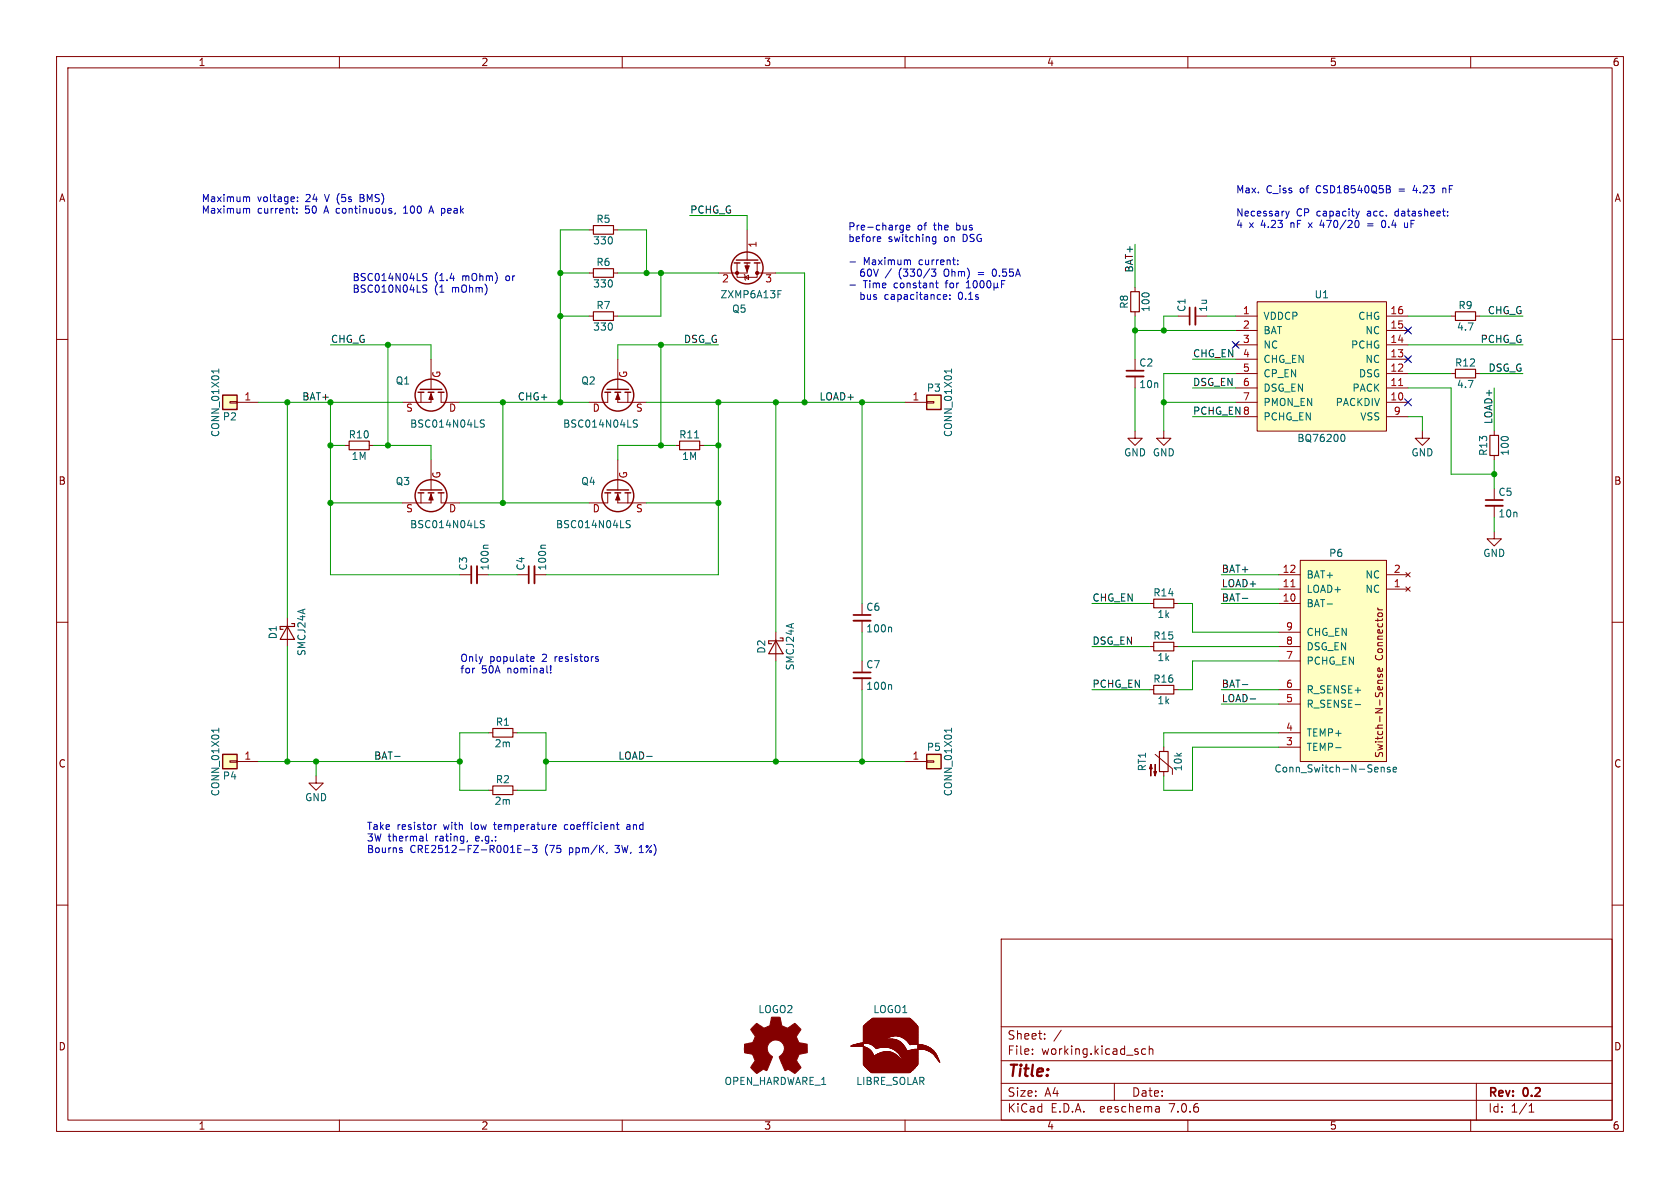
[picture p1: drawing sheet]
<svg xmlns="http://www.w3.org/2000/svg" width="297mm" height="210mm" viewBox="0 0 297 210" stroke-linecap="round" stroke-linejoin="round" font-family="sans-serif">
<defs><g id="words">
<text font-size="2.8" fill="#840000" x="178" y="190.9">Title:</text>
<g font-size="2.1" fill="#840000">
<text x="178" y="184">Sheet:</text>
<text x="178" y="186.7">File:</text>
<text x="184.1" y="186.7">working.kicad_sch</text>
<text x="178" y="196.9">KiCad</text>
<text x="178" y="194.1">Size:</text>
<text x="184.7" y="194.1">A4</text>
<text x="185.7" y="196.9">E.D.A.</text>
<text x="194.6" y="196.9">eeschema</text>
<text x="200" y="194.1">Date:</text>
<text x="207" y="196.9">7.0.6</text>
<text x="263" y="194.3">Rev:</text>
<text x="263" y="196.9">Id:</text>
<text x="267.1" y="196.9">1/1</text>
<text x="269.4" y="194.3">0.2</text>
</g>
<g font-size="1.8" fill="#840000">
<text x="35" y="11.9">1</text>
<text x="85" y="11.9">2</text>
<text x="135" y="11.9">3</text>
<text x="185" y="11.9">4</text>
<text x="235" y="11.9">5</text>
<text x="285" y="11.9">6</text>
<text x="10.3" y="35.9">A</text>
<text x="285.3" y="35.9">A</text>
<text x="10.3" y="85.9">B</text>
<text x="285.3" y="85.9">B</text>
<text x="244.7" y="116.8" transform="rotate(-90 244.7 116.8)">Connector</text>
<text x="10.3" y="135.9">C</text>
<text x="244.7" y="134.1" transform="rotate(-90 244.7 134.1)">Switch-N-Sense</text>
<text x="285.3" y="135.9">C</text>
<text x="10.3" y="185.9">D</text>
<text x="285.3" y="185.9">D</text>
<text x="35" y="199.9">1</text>
<text x="85" y="199.9">2</text>
<text x="135" y="199.9">3</text>
<text x="185" y="199.9">4</text>
<text x="235" y="199.9">5</text>
<text x="285" y="199.9">6</text>
</g>
<g font-size="1.8" fill="#0000c2">
<text x="35.6" y="35.8">Maximum</text>
<text x="45.5" y="35.8">voltage:</text>
<text x="54.2" y="35.8">24</text>
<text x="57.8" y="35.8">V (5s</text>
<text x="64.3" y="35.8">BMS)</text>
<text x="218.4" y="34.3">Max.</text>
<text x="223.8" y="34.3">C_iss</text>
<text x="229.9" y="34.3">of</text>
<text x="233" y="34.3">CSD18540Q5B</text>
<text x="247.7" y="34.3">=</text>
<text x="250.5" y="34.3">4.23</text>
<text x="255.9" y="34.3">nF</text>
<text x="35.6" y="37.9">Maximum</text>
<text x="45.5" y="37.9">current:</text>
<text x="54" y="37.9">50</text>
<text x="57.6" y="37.9">A continuous,</text>
<text x="72" y="37.9">100</text>
<text x="76.8" y="37.9">A peak</text>
<text x="149.9" y="40.8">Pre-charge</text>
<text x="162.2" y="40.8">of</text>
<text x="165.2" y="40.8">the</text>
<text x="169.3" y="40.8">bus</text>
<text x="218.4" y="38.3">Necessary</text>
<text x="218.4" y="40.4">4</text>
<text x="220.8" y="40.4">x</text>
<text x="223" y="40.4">4.23</text>
<text x="228.4" y="40.4">nF</text>
<text x="229.2" y="38.3">CP</text>
<text x="231.8" y="40.4">x</text>
<text x="232.9" y="38.3">capacity</text>
<text x="234" y="40.4">470/20</text>
<text x="242" y="38.3">acc.</text>
<text x="245.3" y="40.4">0.4</text>
<text x="247.1" y="38.3">datasheet:</text>
<text x="249.5" y="40.4">uF</text>
<text x="149.9" y="42.9">before</text>
<text x="152.6" y="47">Maximum</text>
<text x="157" y="42.9">switching</text>
<text x="162.5" y="47">current:</text>
<text x="167" y="42.9">on</text>
<text x="170.5" y="42.9">DSG</text>
<text x="62.2" y="49.8">BSC014N04LS</text>
<text x="62.2" y="51.8">BSC010N04LS</text>
<text x="76.8" y="49.8">(1.4</text>
<text x="76.8" y="51.8">(1</text>
<text x="80" y="51.8">mOhm)</text>
<text x="81.8" y="49.8">mOhm)</text>
<text x="89.7" y="49.8">or</text>
<text x="152.2" y="49">60V</text>
<text x="152.2" y="53.1">bus</text>
<text x="152.6" y="51">Time</text>
<text x="156.7" y="53.1">capacitance:</text>
<text x="156.9" y="49">/</text>
<text x="158.1" y="51">constant</text>
<text x="159.4" y="49">(330/3</text>
<text x="167.5" y="51">for</text>
<text x="167.6" y="49">Ohm)</text>
<text x="169.9" y="53.1">0.1s</text>
<text x="176.5" y="49">0.55A</text>
<text x="81.3" y="117.1">Only</text>
<text x="81.3" y="119.1">for</text>
<text x="85.1" y="119.1">50A</text>
<text x="86.6" y="117.1">populate</text>
<text x="89.8" y="119.1">nominal!</text>
<text x="96" y="117.1">2</text>
<text x="98.3" y="117.1">resistors</text>
<text x="64.8" y="146.8">Take</text>
<text x="64.8" y="148.8">3W thermal</text>
<text x="70.2" y="146.8">resistor</text>
<text x="77" y="148.8">rating,</text>
<text x="78.5" y="146.8">with</text>
<text x="83.5" y="146.8">low</text>
<text x="84.4" y="148.8">e.g.:</text>
<text x="87.8" y="146.8">temperature</text>
<text x="100.4" y="146.8">coefficient</text>
<text x="111.6" y="146.8">and</text>
<text x="64.8" y="150.9">Bourns</text>
<text x="72.5" y="150.9">CRE2512-FZ-R001E-3</text>
<text x="96.4" y="150.9">(75</text>
<text x="100.9" y="150.9">ppm/K,</text>
<text x="109.2" y="150.9">3W,</text>
<text x="113.7" y="150.9">1%)</text>
</g>
<g font-size="1.8" fill="#006464">
<text x="105.3" y="39.6">R5</text>
<text x="104.8" y="43.4">330</text>
<text x="105.3" y="47.2">R6</text>
<text x="104.8" y="51">330</text>
<text x="127.3" y="52.9">ZXMP6A13F</text>
<text x="232.3" y="52.9">U1</text>
<text x="104.8" y="58.6">330</text>
<text x="105.3" y="54.8">R7</text>
<text x="129.3" y="55.5">Q5</text>
<text x="199.6" y="54.7" transform="rotate(-90 199.6 54.7)">R8</text>
<text x="203.4" y="55.3" transform="rotate(-90 203.4 55.3)">100</text>
<text x="209.8" y="55.2" transform="rotate(-90 209.8 55.2)">C1</text>
<text x="213.6" y="55.2" transform="rotate(-90 213.6 55.2)">1u</text>
<text x="223.3" y="56.7">VDDCP</text>
<text x="223.3" y="59.3">BAT</text>
<text x="240" y="56.7">CHG</text>
<text x="241.3" y="59.3">NC</text>
<text x="257.5" y="58.6">4.7</text>
<text x="257.7" y="54.8">R9</text>
<text x="201.3" y="65">C2</text>
<text x="223.3" y="61.8">NC</text>
<text x="223.3" y="64.4">CHG_EN</text>
<text x="238.8" y="61.8">PCHG</text>
<text x="241.3" y="64.4">NC</text>
<text x="257.1" y="65">R12</text>
<text x="69.9" y="68.2">Q1</text>
<text x="102.7" y="68.2">Q2</text>
<text x="163.8" y="69.4">P3</text>
<text x="201.3" y="68.8">10n</text>
<text x="223.3" y="66.9">CP_EN</text>
<text x="223.3" y="69.4">DSG_EN</text>
<text x="223.3" y="72">PMON_EN</text>
<text x="236" y="72">PACKDIV</text>
<text x="239" y="69.4">PACK</text>
<text x="240.1" y="66.9">DSG</text>
<text x="257.5" y="68.8">4.7</text>
<text x="39" y="77.4" transform="rotate(-90 39 77.4)">CONN_01X01</text>
<text x="39.3" y="74.5">P2</text>
<text x="61.6" y="77.7">R10</text>
<text x="72.4" y="75.8">BSC014N04LS</text>
<text x="99.5" y="75.8">BSC014N04LS</text>
<text x="120" y="77.7">R11</text>
<text x="168.5" y="77.4" transform="rotate(-90 168.5 77.4)">CONN_01X01</text>
<text x="223.3" y="74.5">PCHG_EN</text>
<text x="240.4" y="74.5">VSS</text>
<text x="62.1" y="81.5">1M</text>
<text x="120.5" y="81.5">1M</text>
<text x="198.6" y="80.9">GND GND</text>
<text x="229.3" y="78.3">BQ76200</text>
<text x="249.4" y="80.9">GND</text>
<text x="263.1" y="80.7" transform="rotate(-90 263.1 80.7)">R13</text>
<text x="266.9" y="80.7" transform="rotate(-90 266.9 80.7)">100</text>
<text x="69.9" y="86">Q3</text>
<text x="102.7" y="86">Q4</text>
<text x="264.8" y="87.9">C5</text>
<text x="72.4" y="93.6">BSC014N04LS</text>
<text x="98.2" y="93.6">BSC014N04LS</text>
<text x="264.8" y="91.7">10n</text>
<text x="82.8" y="101" transform="rotate(-90 82.8 101)">C3</text>
<text x="86.6" y="101" transform="rotate(-90 86.6 101)">100n</text>
<text x="92.9" y="101" transform="rotate(-90 92.9 101)">C4</text>
<text x="96.7" y="101" transform="rotate(-90 96.7 101)">100n</text>
<text x="234.9" y="98.7">P6</text>
<text x="262.1" y="98.7">GND</text>
<text x="203.8" y="105.6">R14</text>
<text x="230.9" y="107.5">BAT-</text>
<text x="230.9" y="105">LOAD+</text>
<text x="230.9" y="102.5">BAT+</text>
<text x="241.3" y="105">NC</text>
<text x="241.3" y="102.5">NC</text>
<text x="49.1" y="113.1" transform="rotate(-90 49.1 113.1)">D1</text>
<text x="153" y="108.2">C6</text>
<text x="153" y="112">100n</text>
<text x="203.8" y="113.3">R15</text>
<text x="204.5" y="109.4">1k</text>
<text x="230.9" y="112.6">CHG_EN</text>
<text x="54.2" y="116.1" transform="rotate(-90 54.2 116.1)">SMCJ24A</text>
<text x="135.5" y="115.6" transform="rotate(-90 135.5 115.6)">D2</text>
<text x="140.6" y="118.6" transform="rotate(-90 140.6 118.6)">SMCJ24A</text>
<text x="153" y="118.3">C7</text>
<text x="204.5" y="117.1">1k</text>
<text x="230.9" y="117.7">PCHG_EN</text>
<text x="230.9" y="115.2">DSG_EN</text>
<text x="153" y="122.1">100n</text>
<text x="203.8" y="120.9">R16</text>
<text x="204.5" y="124.7">1k</text>
<text x="230.9" y="125.3">R_SENSE-</text>
<text x="230.9" y="122.8">R_SENSE+</text>
<text x="87.6" y="128.5">R1</text>
<text x="230.9" y="130.4">TEMP+</text>
<text x="87.3" y="132.3">2m</text>
<text x="163.8" y="132.9">P5</text>
<text x="202.8" y="136.4" transform="rotate(-90 202.8 136.4)">RT1</text>
<text x="209.1" y="136.4" transform="rotate(-90 209.1 136.4)">10k</text>
<text x="225.2" y="136.8">Conn_Switch-N-Sense</text>
<text x="230.9" y="132.9">TEMP-</text>
<text x="39" y="140.9" transform="rotate(-90 39 140.9)">CONN_01X01</text>
<text x="39.3" y="138">P4</text>
<text x="53.8" y="141.8">GND</text>
<text x="87.3" y="142.5">2m</text>
<text x="87.6" y="138.7">R2</text>
<text x="168.5" y="140.9" transform="rotate(-90 168.5 140.9)">CONN_01X01</text>
<text x="134" y="179.3">LOGO2</text>
<text x="154.3" y="179.3">LOGO1</text>
<text x="128" y="192">OPEN_HARDWARE_1</text>
<text x="151.3" y="192">LIBRE_SOLAR</text>
</g>
<g font-size="1.8" fill="#0f0f0f">
<text x="121.9" y="37.8">PCHG_G</text>
<text x="200.4" y="48.3" transform="rotate(-90 200.4 48.3)">BAT+</text>
<text x="262.9" y="55.6">CHG_G</text>
<text x="58.4" y="60.7">CHG_G</text>
<text x="120.8" y="60.7">DSG_G</text>
<text x="210.8" y="63.2">CHG_EN</text>
<text x="261.7" y="60.7">PCHG_G</text>
<text x="263.1" y="65.8">DSG_G</text>
<text x="53.3" y="70.9">BAT+</text>
<text x="91.4" y="70.9">CHG+</text>
<text x="144.8" y="70.9">LOAD+</text>
<text x="210.8" y="68.3">DSG_EN</text>
<text x="210.8" y="73.4">PCHG_EN8</text>
<text x="263.9" y="75.1" transform="rotate(-90 263.9 75.1)">LOAD+</text>
<text x="215.9" y="101.3">BAT+</text>
<text x="193" y="106.4">CHG_EN</text>
<text x="215.9" y="106.4">BAT-</text>
<text x="215.9" y="103.9">LOAD+</text>
<text x="193" y="114">DSG_EN</text>
<text x="193" y="121.7">PCHG_EN</text>
<text x="215.9" y="121.7">BAT-</text>
<text x="215.9" y="124.2">LOAD-</text>
<text x="66" y="134.4">BAT-</text>
<text x="109.2" y="134.4">LOAD-</text>
</g>
<g font-size="1.8" fill="#a90000">
<text x="134.1" y="43.9" transform="rotate(-90 134.1 43.9)">1</text>
<text x="127.6" y="50.2">2</text>
<text x="135.2" y="50.2">3</text>
<text x="219.6" y="55.6">1</text>
<text x="219.6" y="58.2">2</text>
<text x="245.7" y="58.2">15</text>
<text x="245.7" y="55.6">16</text>
<text x="219.6" y="60.7">3</text>
<text x="219.6" y="63.2">4</text>
<text x="219.6" y="65.8">5</text>
<text x="245.7" y="65.8">12</text>
<text x="245.7" y="63.2">13</text>
<text x="245.7" y="60.7">14</text>
<text x="43.1" y="70.9">1</text>
<text x="78.2" y="66.9" transform="rotate(-90 78.2 66.9)">G</text>
<text x="111.2" y="66.9" transform="rotate(-90 111.2 66.9)">G</text>
<text x="161.2" y="70.9">1</text>
<text x="219.6" y="68.3">6</text>
<text x="219.6" y="70.9">7</text>
<text x="245.7" y="70.9">10</text>
<text x="245.7" y="68.3">11</text>
<text x="71.7" y="73.1">S</text>
<text x="79.3" y="73.1">D</text>
<text x="104.7" y="73.1">D</text>
<text x="112.3" y="73.1">S</text>
<text x="246.3" y="73.4">9</text>
<text x="78.2" y="84.7" transform="rotate(-90 78.2 84.7)">G</text>
<text x="111.2" y="84.7" transform="rotate(-90 111.2 84.7)">G</text>
<text x="71.7" y="90.9">S</text>
<text x="79.3" y="90.9">D</text>
<text x="104.7" y="90.9">D</text>
<text x="112.3" y="90.9">S</text>
<text x="226.7" y="101.3">12</text>
<text x="246.3" y="101.3">2</text>
<text x="226.7" y="106.4">10</text>
<text x="226.7" y="103.9">11</text>
<text x="246.3" y="103.9">1</text>
<text x="227.3" y="111.5">9</text>
<text x="227.3" y="116.6">7</text>
<text x="227.3" y="114">8</text>
<text x="227.3" y="124.2">5</text>
<text x="227.3" y="121.7">6</text>
<text x="227.3" y="131.8">3</text>
<text x="227.3" y="129.3">4</text>
<text x="43.1" y="134.4">1</text>
<text x="161.2" y="134.4">1</text>
</g>
</g></defs>
<g fill="none" stroke="#840000" stroke-width=".18">
<path d="M10 10h277v190h-277zM12 12h273v186h-273zM60 10v2M110 10v2M160 10v2M210 10v2M260 10v2M10 60h2M104.1 55.9h.8M104.1 48.3h.8M104.1 40.6h.8M108.5 55.9h.7"/>
<path d="M108.5 48.3h.7M108.5 40.6h.7M130.3 46.5v2.5h3.6v-.7M131.6 48.5l.1 .1v.8l.1 .1M131.7 49l.6-.4v.8zM132.1 40.6v5.1M132.1 45.8v.2M132.1 46.5v1.8h-5.1M133.9 46.5v1.8M133.9 48.3h3.3M200.7 50.8v.8M200.7 55.1v.8"/>
<path d="M208.3 55.9h1.9M211.3 55.9h2.1M218.4 55.9h3.8M218.4 58.4h3.8M222.2 53.3h22.9v22.9h-22.9zM245.1 55.9h3.8M245.1 58.4h3.8M248.5 58l.8 .8M249.3 58l-.8 .8M256.5 55.9h.8M260.9 55.9h.7M285 60h2"/>
<path d="M40.6 71h1.3v.2h-1.3zM41.9 71.1h3.8M61 78.7h.7M65.3 78.7h.7M74.4 69.3v1.8M76.2 63.5v5.3M76.2 69.3v1.8h-5.1M78 69.3v1.8h3.3M107.4 69.3v1.8h-3.3M109.2 69.3v1.8h5.1M109.2 63.5v5.3M111 69.3v1.8"/>
<path d="M119.4 78.7h.7M123.7 78.7h.8M160 71.1h3.8M163.8 71h1.3v.2h-1.3zM200.7 76.2v1.3h1.2l-1.2 1.2-1.3-1.2h1.3M200.7 63.5v1.9M200.7 66.5v2.1M205.7 76.2v1.3h1.3l-1.3 1.2-1.2-1.2h1.2M218.1 60.6l.7 .7M218.4 71.1h3.8M218.4 66h3.8M218.4 68.6h3.8"/>
<path d="M218.4 63.5h3.8M218.4 61h3.8M218.4 73.7h3.8M218.8 60.6l-.7 .7M245.1 71.1h3.8M245.1 66h3.8M245.1 68.6h3.8M245.1 63.5h3.8M245.1 61h3.8M245.1 73.7h3.8M248.5 63.1l.8 .8M249.3 63.1l-.8 .8"/>
<path d="M251.5 76.2v1.3h1.2l-1.2 1.2-1.3-1.2h1.3M256.5 66h.8M260.9 66h.7M264.2 76.2v.8M74.4 87.1v1.8M76.2 81.3v5.3M76.2 87.1v1.8h-5.1M78 87.1v1.8h3.3M107.4 87.1v1.8h-3.3M109.2 87.1v1.8h5.1M109.2 81.3v5.3M111 87.1v1.8"/>
<path d="M229.9 99.1h15.2v35.5h-15.2zM264.2 94v1.3h1.2l-1.2 1.2-1.3-1.2h1.3M264.2 80.5v.8M264.2 86.4v1.9M264.2 89.4v2M10 110h2M50.8 109.2v5.1M81.3 101.6h1.9M84.3 101.6h2.1M91.4 101.6h1.9M94.5 101.6h2M137.2 111.8v5"/>
<path d="M152.4 106.7v1.9M152.4 109.7v2.1M152.4 116.8v1.9M152.4 119.9v2M203.2 114.3h.8M203.2 106.7h.8M207.5 114.3h.8M207.5 106.7h.8M226.1 114.3h3.8M226.1 106.7h3.8M226.1 101.6h3.8M226.1 104.1h3.8"/>
<path d="M226.1 116.8h3.8M226.1 111.8h3.8M243.6 107.4l.2 .4M243.6 107.8h.8M243.6 119.2v.3l.2 .2h.1l.2-.5h.3v.5M244.4 118.1v.4l-.2 .2-.6-.1v-.5h.3l.1 .6M245.1 101.6h3.8M245.1 104.1h3.8M248.5 103.8l.8 .7M248.5 101.2l.8 .8M249.3 103.8l-.8 .7M249.3 101.2l-.8 .8"/>
<path d="M285 110h2M40.6 134.5h1.3v.2h-1.3zM41.9 134.6h3.8M55.9 137.2v1.2h1.2l-1.2 1.3-1.3-1.3h1.3M86.4 129.5h.7M86.4 139.7h.7M90.7 129.5h.7M90.7 139.7h.7M160 134.6h3.8M163.8 134.5h1.3v.2h-1.3zM203.2 121.9h.8M204.2 133.4l3.1 2.5v1"/>
<path d="M205.7 132.1v.7M205.7 136.4v.8M207.5 121.9h.8M226.1 129.5h3.8M226.1 121.9h3.8M226.1 132.1h3.8M226.1 124.5h3.8M243.6 120.8h.8M244.4 120.3h-.8v.3l.1 .2M10 160h2M285 160h2M177 166h108v32h-108z"/>
<path d="M60 198v2M110 198v2M160 198v2M177 194.5h108M177 191.5h108M177 187.5h108M177 181.5h108M182.5 186.3v.1M182.5 185.5v.1M184.7 183.6v.1M184.7 182.8v.1M187.6 182.1l-1.3 2"/>
<path d="M197 191.5v3M202.5 185.5l-.4-.1-.3 .3v.4l.2 .2h.5M203.2 185.5l.2-.1 .3 .1 .1 .9M203.2 184.9v1.5M204.9 195.7l.1 .9M205 196.5l-.2 .1M205 196h-.2M210 198v2M260 198v2M261 191.5v6.5M270.3 196.6h.9M270.3 195.5l.4-.4v1.5"/>
</g>
<g fill="none" stroke="#840000" stroke-width=".2">
<path d="M104.9 39.9h3.6v1.5h-3.6zM104.9 47.5h3.6v1.5h-3.6zM104.9 55.1h3.6v1.5h-3.6zM199.9 51.6h1.5v3.5h-1.5zM257.3 55.1h3.6v1.5h-3.6zM61.7 78h3.6v1.5h-3.6zM120.1 78h3.6v1.5h-3.6zM257.3 65.3h3.6v1.5h-3.6zM263.4 77h1.5v3.5h-1.5zM50.8 110.7l1.3 2.3h-2.6zM51.6 110.2h.5v.5h-2.6v.6h.5M137.2 113.3l1.2 2.3h-2.5z"/>
<path d="M137.9 112.8h.5v.5h-2.5v.5h.5M204 113.5h3.5v1.6h-3.5zM204 105.9h3.5v1.5h-3.5zM87.1 128.8h3.6v1.5h-3.6zM87.1 138.9h3.6v1.6h-3.6zM204 121.2h3.5v1.5h-3.5zM205 132.8h1.5v3.6h-1.5z"/>
</g>
<g fill="none" stroke="#840000" stroke-width=".25">
<path d="M129.8 46.5h1M130.2 46h3.8M131.6 46.5h1M133.3 46.5h1.1M39.4 69.9h2.5v2.5h-2.5zM73.9 69.3h1M74.3 68.8h3.8M75.7 69.3h1M77.5 69.3h1M106.9 69.3h1M107.3 68.8h3.8M108.7 69.3h1"/>
<path d="M110.5 69.3h1M163.8 69.9h2.6v2.5h-2.6zM73.9 87.1h1M74.3 86.6h3.8M75.7 87.1h1M77.5 87.1h1M106.9 87.1h1M107.3 86.6h3.8M108.7 87.1h1M110.5 87.1h1M39.4 133.4h2.5v2.5h-2.5zM163.8 133.4h2.6v2.5h-2.6z"/>
<circle cx="132.1" cy="47.4" r="2.82"/>
<circle cx="76.2" cy="69.8" r="2.82"/>
<circle cx="109.2" cy="69.8" r="2.82"/>
<circle cx="76.2" cy="87.6" r="2.82"/>
<circle cx="109.2" cy="87.6" r="2.82"/>
</g>
<g fill="#840000" stroke="#840000" stroke-width=".18">
<path d="M76.2 87.4l.4 1h-.8z"/>
<path d="M76.2 69.6l.4 1h-.8z"/>
<path d="M109.2 69.6l.4 1h-.8z"/>
<path d="M131.7 47h.8l-.4 1z"/>
<path d="M203.5 135.1l.2 .8h-.5l.3-.8v2.1z"/>
<path d="M204.2 135.1v2.1l-.2-.8h.5l-.3 .8z"/>
<path d="M109.2 87.4l.4 1h-.8z"/>
<path d="M150.4 184.9l.8 .1z"/>
<path d="M150.4 184.9h2.2z"/>
<path d="M150.5 184.8l2.1 .1z"/>
<path d="M150.6 184.8h2z"/>
<path d="M150.7 184.8h1.9z"/>
<path d="M150.8 184.7l1.8 .1z"/>
<path d="M151 184.7h1.6z"/>
<path d="M151.1 184.6l1.5 .1z"/>
<path d="M151.3 184.6h1.3z"/>
<path d="M151.4 184.6h1.2z"/>
<path d="M151.6 184.5l1 .1z"/>
<path d="M151.8 184.5h.8z"/>
<path d="M151.9 184.4l.7 .1z"/>
<path d="M152.1 184.4h.5z"/>
<path d="M152.2 184.9l.4 .1z"/>
<path d="M152.3 184.4h7.1z"/>
<path d="M152.4 185h.2z"/>
<path d="M152.6 185h.1z"/>
<path d="M152.6 188.2h9.6z"/>
<path d="M152.6 188.1l9.7 .1z"/>
<path d="M152.6 188.1h9.7z"/>
<path d="M152.6 188l9.7 .1z"/>
<path d="M152.6 188h9.7z"/>
<path d="M152.6 187.9l9.7 .1z"/>
<path d="M152.6 187.9h9.7z"/>
<path d="M152.6 187.8l9.7 .1z"/>
<path d="M152.6 187.8h9.7z"/>
<path d="M152.6 187.8h7.2z"/>
<path d="M152.6 187.7l7.2 .1z"/>
<path d="M152.6 187.7h7.2z"/>
<path d="M152.6 187.6l7.1 .1z"/>
<path d="M152.6 187.6h7.1z"/>
<path d="M152.6 187.6h7z"/>
<path d="M152.6 187.5l7 .1z"/>
<path d="M152.6 187.5h7z"/>
<path d="M152.6 187.4l6.9 .1z"/>
<path d="M152.6 187.4h6.9z"/>
<path d="M152.6 187.4h6.8z"/>
<path d="M152.6 187.3l6.8 .1z"/>
<path d="M152.6 187.3h6.8z"/>
<path d="M152.6 187.2l6.7 .1z"/>
<path d="M152.6 187.2h6.7z"/>
<path d="M152.6 187.1l6.6 .1z"/>
<path d="M152.6 187.1h6.6z"/>
<path d="M152.6 187l6.5 .1z"/>
<path d="M152.6 187h6.5z"/>
<path d="M152.6 186.9l6.4 .1z"/>
<path d="M152.6 186.9h6.4z"/>
<path d="M152.6 186.8l6.3 .1z"/>
<path d="M152.6 186.8h6.3z"/>
<path d="M152.6 186.8h6.2z"/>
<path d="M152.6 186.7l6.1 .1z"/>
<path d="M152.6 186.7h6.1z"/>
<path d="M152.6 186.6l1.9 .1z"/>
<path d="M152.6 186.6h1.9z"/>
<path d="M152.6 186.5l1.8 .1z"/>
<path d="M152.6 186.5h1.8z"/>
<path d="M152.6 186.4l1.8 .1z"/>
<path d="M152.6 186.4h1.8z"/>
<path d="M152.6 186.3l1.8 .1z"/>
<path d="M152.6 186.3h1.7z"/>
<path d="M152.6 186.2l1.7 .1z"/>
<path d="M152.6 186.2h1.7z"/>
<path d="M152.6 186.1l1.6 .1z"/>
<path d="M152.6 186.1h1.6z"/>
<path d="M152.6 186l1.6 .1z"/>
<path d="M152.6 186h1.6z"/>
<path d="M152.6 185.9l1.5 .1z"/>
<path d="M152.6 185.9h1.5z"/>
<path d="M152.6 185.8l1.5 .1z"/>
<path d="M152.6 185.8h1.4z"/>
<path d="M152.6 185.7l1.3 .1z"/>
<path d="M152.6 185.7h1.3z"/>
<path d="M152.6 185.6l1.3 .1z"/>
<path d="M152.6 185.6h1.2z"/>
<path d="M152.6 185.5l1.2 .1z"/>
<path d="M152.6 185.5h1.1z"/>
<path d="M152.6 185.4l1 .1z"/>
<path d="M152.6 185.4h1z"/>
<path d="M152.6 185.4h.9z"/>
<path d="M152.6 185.3l.9 .1z"/>
<path d="M152.6 185.3h.8z"/>
<path d="M152.6 185.2l.7 .1z"/>
<path d="M152.6 185.2h.6z"/>
<path d="M152.6 185.1l.4 .1z"/>
<path d="M152.6 185.1h.4z"/>
<path d="M152.6 185l.2 .1z"/>
<path d="M152.6 184.3l6.8 .1z"/>
<path d="M152.6 184.3h6.7z"/>
<path d="M152.6 184.2l6.7 .1z"/>
<path d="M152.6 184.2h6.6z"/>
<path d="M152.6 184.1l6.5 .1z"/>
<path d="M152.6 184.1h6.4z"/>
<path d="M152.6 184l6.4 .1z"/>
<path d="M152.6 184h6.3z"/>
<path d="M152.6 183.9l6.2 .1z"/>
<path d="M152.6 183.9h6.1z"/>
<path d="M152.6 183.8l6 .1z"/>
<path d="M152.6 183.8h5.9z"/>
<path d="M152.6 183.8h5.7z"/>
<path d="M152.6 183.7l5.6 .1z"/>
<path d="M152.6 183.7h5.3z"/>
<path d="M152.6 183.6l4 .1z"/>
<path d="M152.6 183.6h4.1z"/>
<path d="M152.6 183.5l4.2 .1z"/>
<path d="M152.6 183.5h4.3z"/>
<path d="M152.6 183.4l4.3 .1z"/>
<path d="M152.6 183.4h4.4z"/>
<path d="M152.6 183.4h4.5z"/>
<path d="M152.6 183.3l4.6 .1z"/>
<path d="M152.6 183.3h4.8z"/>
<path d="M152.6 183.2l4.9 .1z"/>
<path d="M152.6 183.2h5z"/>
<path d="M152.6 183.2h5.2z"/>
<path d="M152.6 183.1l5.5 .1z"/>
<path d="M152.6 183.1h9.7z"/>
<path d="M152.6 183l9.7 .1z"/>
<path d="M152.6 183h9.7z"/>
<path d="M152.6 182.9l9.7 .1z"/>
<path d="M152.6 182.9h9.7z"/>
<path d="M152.6 182.8l9.7 .1z"/>
<path d="M152.6 182.8h9.7z"/>
<path d="M152.6 182.7l9.7 .1z"/>
<path d="M152.6 182.7h9.7z"/>
<path d="M152.6 182.6l9.7 .1z"/>
<path d="M152.6 182.6h9.7z"/>
<path d="M152.6 182.5l9.7 .1z"/>
<path d="M152.6 182.5h9.7z"/>
<path d="M152.6 182.4l9.7 .1z"/>
<path d="M152.6 182.4h9.7z"/>
<path d="M152.6 182.3l9.7 .1z"/>
<path d="M152.6 182.3h9.7z"/>
<path d="M152.6 182.2l9.7 .1z"/>
<path d="M152.6 182.2h9.7z"/>
<path d="M152.6 182.1l9.7 .1z"/>
<path d="M152.6 182.1h9.7z"/>
<path d="M152.6 182l9.7 .1z"/>
<path d="M152.6 182h9.7z"/>
<path d="M152.6 181.9l9.7 .1z"/>
<path d="M152.6 181.9h9.7z"/>
<path d="M152.6 181.8l9.7 .1z"/>
<path d="M152.6 181.8h9.7z"/>
<path d="M152.6 181.7l9.7 .1z"/>
<path d="M152.6 181.7h9.7z"/>
<path d="M152.6 181.6l9.7 .1z"/>
<path d="M152.6 181.6h9.7z"/>
<path d="M152.6 181.5l9.7 .1z"/>
<path d="M152.6 181.5h9.7z"/>
<path d="M152.6 181.4l9.7 .1z"/>
<path d="M152.6 181.4h9.6z"/>
<path d="M152.7 188.2l9.5 .1z"/>
<path d="M152.7 188.2h9.5z"/>
<path d="M152.7 181.4h9.5z"/>
<path d="M152.7 188.3h9.5z"/>
<path d="M152.7 181.3l9.5 .1z"/>
<path d="M152.8 188.3l9.4 .1z"/>
<path d="M152.8 181.3h9.4z"/>
<path d="M152.8 188.4h9.3z"/>
<path d="M152.8 181.2l9.3 .1z"/>
<path d="M152.8 188.4l9.2 .1z"/>
<path d="M152.8 181.2h9.3z"/>
<path d="M152.9 188.5h9.1z"/>
<path d="M152.9 181.2h9.1z"/>
<path d="M152.9 181.1l9.1 .1z"/>
<path d="M153 188.5l8.9 .1z"/>
<path d="M153 181.1h9z"/>
<path d="M153 188.6h8.9z"/>
<path d="M153 181l9 .1z"/>
<path d="M153 188.6l8.8 .1z"/>
<path d="M153 181h8.9z"/>
<path d="M153.1 188.7h8.7z"/>
<path d="M153.1 180.9l8.8 .1z"/>
<path d="M153.1 180.9h8.7z"/>
<path d="M153.2 188.7l8.5 .1z"/>
<path d="M153.2 180.9h8.6z"/>
<path d="M153.2 188.8h8.5z"/>
<path d="M153.2 188.8l8.5 .1z"/>
<path d="M153.2 180.8l8.5 .1z"/>
<path d="M153.3 188.9h8.3z"/>
<path d="M153.3 184.4h6.1z"/>
<path d="M153.3 180.8h8.4z"/>
<path d="M153.3 188.9l8.3 .1z"/>
<path d="M153.3 180.7l8.4 .1z"/>
<path d="M153.4 189h8.1z"/>
<path d="M153.4 180.7h8.2z"/>
<path d="M153.4 189l8.1 .1z"/>
<path d="M153.4 180.6l8.1 .1z"/>
<path d="M153.5 189.1h7.9z"/>
<path d="M153.5 184.4l6 .1z"/>
<path d="M153.5 180.6h8z"/>
<path d="M153.5 189.1l7.9 .1z"/>
<path d="M153.5 189.2h7.9z"/>
<path d="M153.6 189.2h7.7z"/>
<path d="M153.6 180.5l7.8 .1z"/>
<path d="M153.6 189.2l7.6 .1z"/>
<path d="M153.6 184.5h5.9z"/>
<path d="M153.6 180.5h7.8z"/>
<path d="M153.7 189.3h7.5z"/>
<path d="M153.7 180.4l7.7 .1z"/>
<path d="M153.7 189.3l7.5 .1z"/>
<path d="M153.7 189.4h7.4z"/>
<path d="M153.7 184.5l5.9 .1z"/>
<path d="M153.7 180.4h7.6z"/>
<path d="M153.8 180.4h7.5z"/>
<path d="M153.8 189.4h7.3z"/>
<path d="M153.8 184.6h5.8z"/>
<path d="M153.8 180.3l7.4 .1z"/>
<path d="M153.9 189.4l7.1 .1z"/>
<path d="M153.9 180.3h7.3z"/>
<path d="M153.9 189.5h7.1z"/>
<path d="M153.9 189.5l7 .1z"/>
<path d="M153.9 184.6h5.7z"/>
<path d="M153.9 180.2l7.3 .1z"/>
<path d="M154 180.2h7.1z"/>
<path d="M154 189.6h6.9z"/>
<path d="M154 184.6l5.7 .1z"/>
<path d="M154 180.2h7z"/>
<path d="M154.1 189.6h6.7z"/>
<path d="M154.1 184.7h5.6z"/>
<path d="M154.1 180.1l6.9 .1z"/>
<path d="M154.2 180.1h6.8z"/>
<path d="M154.2 184.7l5.5 .1z"/>
<path d="M154.2 180l6.7 .1z"/>
<path d="M154.2 184.8h5.6z"/>
<path d="M154.3 180h6.5z"/>
<path d="M154.3 184.8h5.5z"/>
<path d="M154.4 184.8l5.4 .1z"/>
<path d="M154.4 184.9h5.4z"/>
<path d="M154.5 184.9l5.4 .1z"/>
<path d="M154.5 185h5.4z"/>
<path d="M154.6 186.6l4.1 .1z"/>
<path d="M154.6 185h5.3z"/>
<path d="M154.6 185l5.3 .1z"/>
<path d="M154.6 186.6h4z"/>
<path d="M154.6 185.1h5.4z"/>
<path d="M154.7 186.6h3.9z"/>
<path d="M154.7 185.1l1.3 .1z"/>
<path d="M154.8 186.5l3.7 .1z"/>
<path d="M154.8 185.2h.6z"/>
<path d="M154.8 185.2h.8z"/>
<path d="M154.8 185.2l.5 .1z"/>
<path d="M154.8 186.5h3.7z"/>
<path d="M154.8 185.3h.3z"/>
<path d="M154.9 186.4l3.5 .1z"/>
<path d="M154.9 185.3l.1 .1z"/>
<path d="M155 186.4h3.3z"/>
<path d="M155.1 186.3l3.1 .1z"/>
<path d="M155.2 186.3h3z"/>
<path d="M155.3 186.2l2.8 .1z"/>
<path d="M155.4 186.2h2.7z"/>
<path d="M155.5 186.2h2.5z"/>
<path d="M155.5 186.1l2.4 .1z"/>
<path d="M155.7 186.1h2.1z"/>
<path d="M155.8 186l1.9 .1z"/>
<path d="M155.9 186h1.7z"/>
<path d="M156.1 186h1.4z"/>
<path d="M156.3 185.9l1 .1z"/>
<path d="M156.6 185.9h.4z"/>
<path d="M156.7 185.1l3.3 .1z"/>
<path d="M157 185.2h3z"/>
<path d="M157.2 185.2h2.8z"/>
<path d="M157.4 185.2l2.7 .1z"/>
<path d="M157.5 185.3h2.6z"/>
<path d="M157.6 185.3l2.5 .1z"/>
<path d="M157.7 185.4h2.4z"/>
<path d="M157.8 185.4h2.3z"/>
<path d="M157.9 185.4l2.3 .1z"/>
<path d="M158 185.5h2.2z"/>
<path d="M158.1 185.5l2.2 .1z"/>
<path d="M158.2 185.6h2.1z"/>
<path d="M158.2 185.6l2.1 .1z"/>
<path d="M158.3 185.7h2z"/>
<path d="M158.3 185.7l2.1 .1z"/>
<path d="M158.4 185.8h2z"/>
<path d="M158.4 185.8h3.9z"/>
<path d="M158.5 185.8l3.8 .1z"/>
<path d="M158.5 185.9h3.8z"/>
<path d="M158.5 185.9l3.8 .1z"/>
<path d="M158.6 186h3.7z"/>
<path d="M158.6 183.1l3.7 .1z"/>
<path d="M158.7 186l3.6 .1z"/>
<path d="M158.7 186.1h3.6z"/>
<path d="M158.8 186.2h3.5z"/>
<path d="M158.8 186.1l3.5 .1z"/>
<path d="M158.9 186.2l3.4 .1z"/>
<path d="M158.9 183.2h3.4z"/>
<path d="M158.9 186.3h3.4z"/>
<path d="M159 186.3l3.3 .1z"/>
<path d="M159 186.4h3.3z"/>
<path d="M159 186.4l3.3 .1z"/>
<path d="M159 183.2h3.3z"/>
<path d="M159.1 186.5h3.2z"/>
<path d="M159.1 186.6h3.2z"/>
<path d="M159.1 186.5l3.2 .1z"/>
<path d="M159.2 186.6h3.1z"/>
<path d="M159.2 183.2l3.1 .1z"/>
<path d="M159.2 186.7h3.1z"/>
<path d="M159.2 186.6l3.1 .1z"/>
<path d="M159.2 186.7l3.1 .1z"/>
<path d="M159.3 186.8h3z"/>
<path d="M159.3 183.3h3z"/>
<path d="M159.3 186.9h3z"/>
<path d="M159.3 186.8l3 .1z"/>
<path d="M159.4 186.9h2.9z"/>
<path d="M159.4 183.3l2.9 .1z"/>
<path d="M159.4 187h2.9z"/>
<path d="M159.4 186.9l2.9 .1z"/>
<path d="M159.4 187l2.9 .1z"/>
<path d="M159.5 187.1h2.8z"/>
<path d="M159.5 183.4h2.8z"/>
<path d="M159.5 187.2h2.8z"/>
<path d="M159.5 187.1l2.8 .1z"/>
<path d="M159.6 187.3h2.7z"/>
<path d="M159.6 187.2l2.7 .1z"/>
<path d="M159.6 187.3l2.7 .1z"/>
<path d="M159.6 183.4l2.7 .1z"/>
<path d="M159.6 187.4h2.7z"/>
<path d="M159.7 187.4l2.6 .1z"/>
<path d="M159.7 183.5h2.6z"/>
<path d="M159.7 187.5l2.6 .1z"/>
<path d="M159.7 187.5h2.6z"/>
<path d="M159.8 187.6h2.5z"/>
<path d="M159.8 183.5l2.5 .1z"/>
<path d="M159.8 187.6l2.5 .1z"/>
<path d="M159.8 187.7l2.5 .1z"/>
<path d="M159.8 187.7h2.5z"/>
<path d="M159.8 183.6h2.5z"/>
<path d="M159.9 187.8h2.4z"/>
<path d="M159.9 183.6h2.4z"/>
<path d="M159.9 183.6l2.4 .1z"/>
<path d="M160 183.7h2.3z"/>
<path d="M160 183.7l2.3 .1z"/>
<path d="M160.1 183.8h2.2z"/>
<path d="M160.2 183.8l2.1 .1z"/>
<path d="M160.2 183.9h2.1z"/>
<path d="M160.3 183.9h2z"/>
<path d="M160.3 183.9l2 .1z"/>
<path d="M160.4 184h1.9z"/>
<path d="M160.4 184l1.9 .1z"/>
<path d="M160.4 184.1h1.9z"/>
<path d="M160.5 185.8h1.8z"/>
<path d="M160.5 184.2h1.8z"/>
<path d="M160.5 184.1l1.8 .1z"/>
<path d="M160.6 184.2l1.7 .1z"/>
<path d="M160.6 185.7l1.7 .1z"/>
<path d="M160.6 184.3h1.7z"/>
<path d="M160.6 184.3l1.7 .1z"/>
<path d="M160.7 184.4h1.6z"/>
<path d="M160.7 185.7h1.6z"/>
<path d="M160.7 184.4l1.6 .1z"/>
<path d="M160.8 184.5l1.5 .1z"/>
<path d="M160.8 184.5h1.5z"/>
<path d="M160.8 184.6h1.5z"/>
<path d="M160.8 184.6l.2 .1z"/>
<path d="M160.8 184.6h.7z"/>
<path d="M160.9 185.6l1.4 .1z"/>
<path d="M161.1 185.6h1.2z"/>
<path d="M161.2 185.5l1.1 .1z"/>
<path d="M161.4 185.5h.9z"/>
<path d="M161.7 185.5h.6z"/>
<path d="M162.1 184.6h.3z"/>
<path d="M162.2 185.4l2.5 .1z"/>
<path d="M162.3 185.4h2.4z"/>
<path d="M162.3 185.4h2.3z"/>
<path d="M162.3 185.3l2.3 .1z"/>
<path d="M162.3 185.3h2.2z"/>
<path d="M162.3 185.2l2.1 .1z"/>
<path d="M162.3 185.2h2.1z"/>
<path d="M162.3 185.2h2z"/>
<path d="M162.3 185.1l1.9 .1z"/>
<path d="M162.3 185.1h1.9z"/>
<path d="M162.3 185l1.8 .1z"/>
<path d="M162.3 185h1.7z"/>
<path d="M162.3 185h1.6z"/>
<path d="M162.3 184.9l1.5 .1z"/>
<path d="M162.3 184.9h1.4z"/>
<path d="M162.3 184.8l1.3 .1z"/>
<path d="M162.3 184.8h1.2z"/>
<path d="M162.3 184.8h1z"/>
<path d="M162.3 184.7l.8 .1z"/>
<path d="M162.3 184.7h.7z"/>
<path d="M162.3 184.6l.4 .1z"/>
<path d="M163.1 185.5h1.6z"/>
<path d="M163.4 185.5h1.4z"/>
<path d="M163.6 185.5l1.3 .1z"/>
<path d="M163.7 185.6h1.2z"/>
<path d="M163.8 185.6l1.1 .1z"/>
<path d="M164 185.7h1z"/>
<path d="M164 185.7l1 .1z"/>
<path d="M164.1 185.8h1z"/>
<path d="M164.2 185.8h.9z"/>
<path d="M164.3 185.8l.9 .1z"/>
<path d="M164.4 185.9h.8z"/>
<path d="M164.4 185.9l.8 .1z"/>
<path d="M164.5 186h.7z"/>
<path d="M164.6 186h.7z"/>
<path d="M164.6 186l.7 .1z"/>
<path d="M164.7 186.1h.6z"/>
<path d="M164.7 186.1l.7 .1z"/>
<path d="M164.8 186.2h.6z"/>
<path d="M164.9 186.2l.5 .1z"/>
<path d="M164.9 186.3h.6z"/>
<path d="M165 186.3l.5 .1z"/>
<path d="M165 186.4h.5z"/>
<path d="M165.1 186.4h.5z"/>
<path d="M165.1 186.4l.5 .1z"/>
<path d="M165.2 186.5h.4z"/>
<path d="M165.2 186.6h.4z"/>
<path d="M165.2 186.5l.4 .1z"/>
<path d="M165.3 186.6l.4 .1z"/>
<path d="M165.3 186.7l.4 .1z"/>
<path d="M165.3 186.7h.4z"/>
<path d="M165.4 186.8h.3z"/>
<path d="M165.4 186.9h.4z"/>
<path d="M165.4 186.8l.4 .1z"/>
<path d="M165.5 186.9h.3z"/>
<path d="M165.5 186.9l.3 .1z"/>
<path d="M165.6 187h.2z"/>
<path d="M165.6 187.1h.2z"/>
<path d="M165.6 187l.2 .1z"/>
<path d="M165.6 187.1h.3z"/>
<path d="M165.7 187.2h.2z"/>
<path d="M165.7 187.1l.2 .1z"/>
<path d="M165.7 187.2l.2 .1z"/>
<path d="M165.8 187.3h.2z"/>
<path d="M165.8 187.4h.2z"/>
<path d="M165.8 187.3l.2 .1z"/>
<path d="M165.9 187.4l.1 .1z"/>
<path d="M165.9 187.5h.1z"/>
<path d="M166 187.6h.1z"/>
<path d="M133.2 181.4l.6-.5 .9 .6a.62 .62 0 0 0 1 0l.2-.1a1.62 1.62 0 0 0 .4-1.4l.1-.2h1.5l.2 .8a.74 .74 0 0 0 .6 1l.5 .2 1.3-.9 1.1 1-.4 .7a.75 .75 0 0 0-.2 1.2l.2 .5 1.5 .3v1.5l-1.4 .3-.1 .1a1.23 1.23 0 0 0-.3 1.2l.7 1-.1 .1-1 1-.8-.6a.54 .54 0 0 0-.9 .1l-1-2.4a2.33 2.33 0 0 0 .8-1.9 1.54 1.54 0 0 0-2.5-.7 1.54 1.54 0 0 0 .5 2.5l-1.1 2.5a.69 .69 0 0 0-1.1 .1l-.6 .4-1.1-1.1 .8-1.2-.2-.5a.71 .71 0 0 0-.9-.8l-.8-.1v-1.5l.5-.1a1.11 1.11 0 0 0 1.2-.7 .72 .72 0 0 0-.2-1.2l-.4-.6z"/>
<circle cx="130.3" cy="48.3" r=".28"/>
<circle cx="133.9" cy="48.3" r=".28"/>
</g>
<g fill="none" stroke="#006464" stroke-width=".18">
<path d="M137.5 51.4h.6M38.7 65.2v.7M38.7 65.6h-1.3l.3 .2M84.9 74.6l.7 .5-.2 .4-.5-.1M85.6 74.3l-.5-.1-.2 .3M112 74.6l.7 .5-.3 .4-.4-.1M112.7 74.3l-.5-.1-.2 .3M122.8 77.4h.7M168.2 65.2v.7M168.2 65.6h-1.3l.4 .2M237.2 76.8h.1a.68 .68 0 0 1 .5 .6 .68 .68 0 0 1-.5 .6h-.1M84.9 92.4l.7 .5-.2 .4-.5-.1"/>
<path d="M85.6 92.1l-.5-.1-.2 .3M86.3 96.4h-.7l-.1 .2M96.5 96.4h-.7l-.2 .2M110.7 92.4l.7 .5-.2 .4-.5-.1M111.4 92.1l-.5-.1-.2 .3M157.4 110.9l.2 .1v.7M234.6 106.8h1M38.7 128.7v.7M38.7 129.1h-1.3l.3 .2M157.4 121l.2 .2v.7M168.2 129.1h-1.3l.4 .2M168.2 128.7v.7"/>
<path d="M236.1 132.2h1M239.6 124.6h.9M244.2 135.6v.9M244.2 135.7l.2-.1 .3 .1v.8M245.7 135.7l-.3-.1-.1 .2v.2l.4 .1v.3h-.4M246.3 136l.6-.1-.1-.2-.3-.1-.2 .2v.6h.5"/>
</g>
<g fill="#ffffc2" stroke="#ffffc2" stroke-width=".18">
<path d="M39.4 133.4h2.5v2.5h-2.5z"/>
<path d="M163.8 69.9h2.6v2.5h-2.6z"/>
<path d="M39.4 69.9h2.5v2.5h-2.5z"/>
<path d="M163.8 133.4h2.6v2.5h-2.6z"/>
<path d="M229.9 99.1h15.2v35.5h-15.2z"/>
<path d="M222.2 53.3h22.9v22.9h-22.9z"/>
</g>
<path d="M211.3 54.4v3M199.1 66.5h3.1M262.6 89.4h3.1M84.3 100.1v3M94.5 100.1v3M150.9 109.7h3M150.9 119.9h3" fill="none" stroke="#840000" stroke-width=".33"/>
<path d="M210.3 54.4v3M199.1 65.5h3.1M262.6 88.4h3.1M83.3 100.1v3M93.5 100.1v3M150.9 108.7h3M150.9 118.9h3" fill="none" stroke="#840000" stroke-width=".3"/>
<path d="M247.3 68.2h.7M228.2 103.7h.7" fill="none" stroke="#a90000" stroke-width=".18"/>
<path d="M219.6 105.8h1M69.8 133.7h.9M114.3 133.7h1M219.6 121h1M221 123.6h1" fill="none" stroke="#0f0f0f" stroke-width=".18"/>
<g fill="none" stroke="#0000c2" stroke-width=".18">
<path d="M43.6 34.9h.5v.7M43.6 36.9h.5v.8M51.6 36.8h.4M51.9 37.7h.1M52.5 37.6v.1M52.5 36.9v.1M52.6 35.5v.1M52.6 34.9v.1M63.7 35h.4M64.1 34.4h-.4v1.2h.4M69.9 37.6l-.1 .3M71.3 37.7h.8"/>
<path d="M71.6 36.6l-.3 .2M75.9 37.3h.6M76.2 36.4l-.4 1.3M159.7 39.9l-.4-.1-.1 .1M159.7 39.8v1l-.1 .2M227.3 37.3l.3 .9M227.6 38.2l-.3 .4M227.9 37.3l-.3 .9M233.7 38.9l-.3 .9h.7M239.7 37.3l.3 .9M239.9 39a.79 .79 0 0 1 0 1.2M240 38.2l-.1 .3"/>
<path d="M240.3 37.3l-.3 .9M241.8 39.6h.9M241.8 39.9h.9M244.5 39a.72 .72 0 0 0 .2 1.2h.1M244.7 39h.1M245.7 33.5l.1 .2-.1 .3M245.7 32.9v.4M248.8 39.4v.8M250.1 32.8l-.3 .9h.8M255.1 33.2v.9M255.4 33.2l-.3 .2M255.9 38.1v.1"/>
<path d="M255.9 37.4v.1M74.7 48.7l.8 .5-.3 .4h-.5M74.7 50.7l.8 .6-.3 .4-.5-.1M75.5 48.4l-.5-.1-.3 .3M75.5 50.4h-.5l-.3 .2M150.3 50.4h.9M150.3 46.3h.9M155.3 41.9h.3l.1 .3-.6 .1M155.6 42.6l-.3 .1M159.2 40.5l.1 .2 .4-.1M160.2 40.2l.6-.1v-.2l-.4-.1-.2 .2 .1 .6h.5M160.6 45.9l.4 .2v.7"/>
<path d="M165.4 50h.5M165.4 41.9h-.3l-.3 .2 .2 .5h.4M165.4 41.9v1l-.2 .2h-.3M165.4 47.6l-.4 .5 .4 .1v.4l-.2 .2h-.4M165.6 49.6v1.1l.3 .2M167 52.1h.3l.1 .3-.6 .1M167.1 47.6a.9 .9 0 0 0 0 1.2M167.3 52.9h-.3M167.9 52.8v.1M167.9 52.1v.2M169.3 46.7v.1M169.3 46v.1"/>
<path d="M170.8 50.9h.7M171.2 49.6v1.3M172.5 49.6a.72 .72 0 0 1-.2 1.3l-.1-.1-.2-.4 .1-.5M172.9 48.2h1M172.9 48.5h1M173.4 49.7l.1-.1a.68 .68 0 0 1 .5 .6 .68 .68 0 0 1-.5 .7 .84 .84 0 0 1-.1-1.2zM174.6 49.7l.2-.1a.68 .68 0 0 1 .4 .6 .68 .68 0 0 1-.4 .7l-.2-.1-.1-.4zM175.7 50.7l.2 .2h.2l.2-.2M175.7 50v1.3M176 47.6h-.2a.68 .68 0 0 0-.4 .6 .68 .68 0 0 0 .4 .6h.2M176.3 50.7l.2 .2M176.3 50v.7"/>
<path d="M177.1 50.2h.4M177.1 49.6v1.3M248.3 40l.2 .2 .3-.1M93.8 116.7l.2 .2h.4M93.8 116.3l.2-.2h.3l.1 .2v.1l-.6 .1M97.3 118.8v.2M97.3 117.7v.8M105.4 116.5l.4 .1v.1l-.2 .2h-.2M105.4 116.1h.4M70.8 150.3l.3 .1 .1 .1-.2 .2h-.3M70.8 149.9h.3M75.4 147.4v1.1l.2 .2"/>
<path d="M76.8 145.8v.8M77.1 145.8l-.3 .2M82.6 148.6l-.1 .3M91.5 150.1h.5M92.1 149.4h-.6v1.3h.6M92.7 150.2h1M94.1 149.4h.8l-.4 .5 .4 .2v.5l-.2 .1-.6-.1M97.9 145.8h.4v.3l-.6 .1M98.3 146.6h-.4M100 145.8l-.2 .2v.4l.2 .2M107.3 150.7l-.1 .2M109 145.8h.4"/>
<path d="M109.1 145.4v1l.3 .2M111.2 145.8h-.4M111.3 146.1h-.3l-.2 .2v.3h.5M113 150.7h.7M113.3 149.6l-.3 .2"/>
</g>
<g fill="none" stroke="#009600" stroke-width=".18">
<path d="M121.9 38.1h10.2v2.5M99.1 55.9h5M99.1 48.3h5M104.1 40.6h-5v30.5M109.2 40.6h5.1v7.7M109.2 48.3h17.8M116.8 48.3v7.6h-7.6M137.2 48.3h5v22.8M200.7 58.4h17.7M200.7 43.2v7.6M200.7 55.9v7.6M208.3 55.9h-2.6v2.5"/>
<path d="M213.4 55.9h5M248.9 55.9h7.6M261.6 55.9h7.6M45.7 71.1h25.4M50.8 71.1v38.1M58.4 71.1v30.5h22.9M58.4 78.7h2.6M58.4 61h17.8v2.5M66 78.7h10.2v2.6M68.6 61v17.7M81.3 71.1h22.8M88.9 71.1v17.8"/>
<path d="M114.3 71.1h45.7M116.8 61v17.7M119.4 78.7h-10.2v2.6M124.5 78.7h2.5M127 71.1v30.5h-30.5M127 61h-17.8v2.5M137.2 71.1v40.7M152.4 71.1v35.6M200.7 68.6v7.6M205.7 71.1h12.7M210.8 63.5h7.6M210.8 73.7h7.6"/>
<path d="M210.8 68.6h7.6M218.4 66h-12.7v10.2M248.9 73.7h2.6v2.5M248.9 66h7.6M248.9 61h20.3M248.9 68.6h7.6v15.2h7.7M261.6 66h7.6M264.2 68.6v7.6M58.4 88.9h12.7M81.3 88.9h22.8M114.3 88.9h12.7M264.2 81.3v5.1"/>
<path d="M264.2 91.4v2.6M50.8 114.3v20.3M86.4 101.6h5M137.2 116.8v17.8M152.4 111.8v5M193 114.3h10.2M193 106.7h10.2M208.3 106.7h2.5v5.1h15.3M208.3 114.3h17.8M215.9 101.6h10.2M215.9 106.7h10.2M215.9 104.1h10.2"/>
<path d="M226.1 116.8h-15.3v5.1h-2.5M45.7 134.6h35.6M55.9 134.6v2.6M86.4 129.5h-5.1v10.2h5.1M91.4 129.5h5.1v10.2h-5.1M96.5 134.6h63.5M152.4 121.9v12.7M193 121.9h10.2M215.9 121.9h10.2M215.9 124.5h10.2M226.1 132.1h-15.3v7.6h-5.1v-2.5M226.1 129.5h-20.4v2.6"/>
</g>
<path d="M248.3 57.8l1.2 1.2M249.5 57.8l-1.2 1.2M217.8 60.4l1.2 1.2M219 60.4l-1.2 1.2M248.3 70.5l1.2 1.2M248.3 62.9l1.2 1.2M249.5 70.5l-1.2 1.2M249.5 62.9l-1.2 1.2" fill="none" stroke="#000084" stroke-width=".18"/>
<g fill="#009600" stroke="#009600" stroke-width=".18">
<circle cx="127" cy="78.7" r=".46"/>
<circle cx="152.4" cy="71.1" r=".46"/>
<circle cx="127" cy="88.9" r=".46"/>
<circle cx="127" cy="71.1" r=".46"/>
<circle cx="137.2" cy="71.1" r=".46"/>
<circle cx="152.4" cy="134.6" r=".46"/>
<circle cx="137.2" cy="134.6" r=".46"/>
<circle cx="142.2" cy="71.1" r=".46"/>
<circle cx="99.1" cy="48.3" r=".46"/>
<circle cx="99.1" cy="55.9" r=".46"/>
<circle cx="68.6" cy="78.7" r=".46"/>
<circle cx="58.4" cy="71.1" r=".46"/>
<circle cx="68.6" cy="61" r=".46"/>
<circle cx="205.7" cy="58.4" r=".46"/>
<circle cx="200.7" cy="58.4" r=".46"/>
<circle cx="205.7" cy="71.1" r=".46"/>
<circle cx="58.4" cy="78.7" r=".46"/>
<circle cx="50.8" cy="71.1" r=".46"/>
<circle cx="99.1" cy="71.1" r=".46"/>
<circle cx="88.9" cy="71.1" r=".46"/>
<circle cx="58.4" cy="88.9" r=".46"/>
<circle cx="50.8" cy="134.6" r=".46"/>
<circle cx="88.9" cy="88.9" r=".46"/>
<circle cx="116.8" cy="61" r=".46"/>
<circle cx="116.8" cy="78.7" r=".46"/>
<circle cx="114.3" cy="48.3" r=".46"/>
<circle cx="116.8" cy="48.3" r=".46"/>
<circle cx="264.2" cy="83.8" r=".46"/>
<circle cx="55.9" cy="134.6" r=".46"/>
<circle cx="96.5" cy="134.6" r=".46"/>
<circle cx="81.3" cy="134.6" r=".46"/>
</g>
<use href="#words"/>
</svg>
